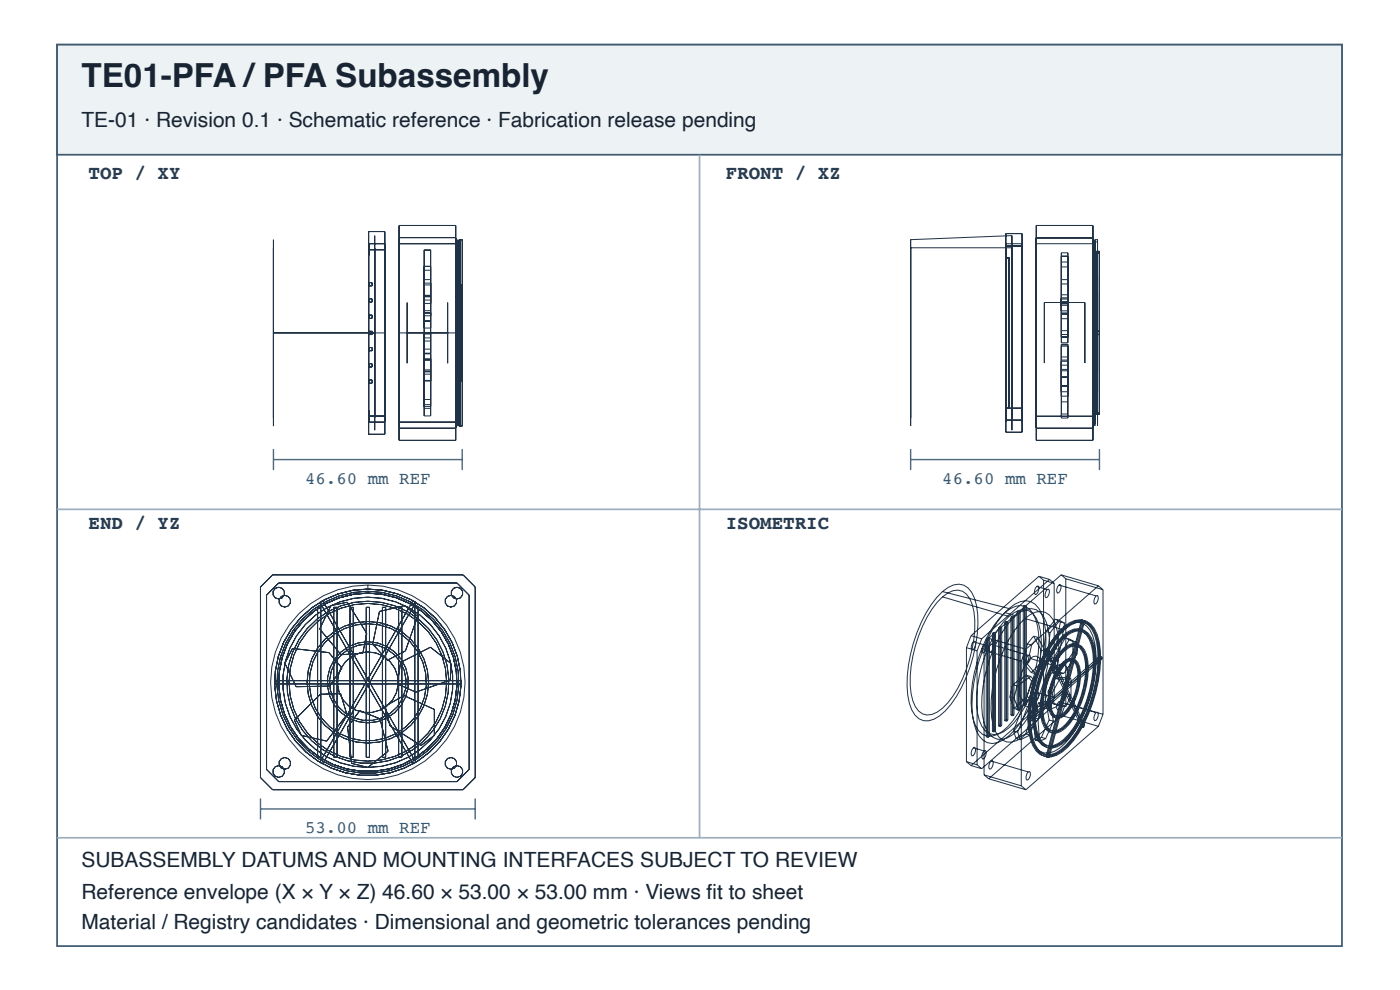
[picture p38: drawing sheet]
<svg xmlns="http://www.w3.org/2000/svg" width="297mm" height="210mm" viewBox="0 0 297 210" stroke-linecap="round" stroke-linejoin="round" font-family="sans-serif">
<defs><g id="words">
<text font-size="7" fill="#182431" x="17.3" y="18.4">TE01-PFA /PFA Subassembly</text>
<g font-size="4.4" fill="#182431">
<text x="17.3" y="26.9">TE-01 · Revision 0.1 · Schematic reference · Fabrication release pending</text>
<text x="17.3" y="183.9">SUBASSEMBLY DATUMS AND MOUNTING INTERFACES SUBJECT TO REVIEW</text>
<text x="17.3" y="190.6">Reference envelope (X × Y × Z) 46.60 × 53.00 × 53.00 mm · Views fi t to sheet</text>
<text x="17.3" y="196.9">Material / Registry candidates · Dimensional and geometric tolerances pending</text>
</g>
<g font-size="4.1" fill="#263d52">
<text x="18.8" y="38">TOP / XY</text>
<text x="154" y="38">FRONT / XZ</text>
<text x="18.8" y="112.1">END / YZ</text>
<text x="154" y="112.1">ISOMETRIC</text>
</g>
<g font-size="3.7" fill="#335b78">
<text x="64.7" y="102.6">46.60 mm REF</text>
<text x="199.9" y="102.6">46.60 mm REF</text>
<text x="64.7" y="176.7">53.00 mm REF</text>
</g>
</g></defs>
<path d="M12.1 9.5h272.6v191.1h-272.6z" fill="none" stroke="#405a70" stroke-width=".37"/>
<path d="M12.1 9.5h272.6v23.3h-272.6z" fill="#edf2f5"/>
<path d="M12.1 9.5h272.6v23.3h-272.6z" fill="none" stroke="#405a70" stroke-width=".37"/>
<path d="M148.4 32.8v144.8M12.1 108h272.6M12.1 177.6h272.6" fill="none" stroke="#9daebc" stroke-width=".37"/>
<g fill="none" stroke="#203246" stroke-width=".21">
<path d="M58 50.8v39.5zM58 52.6v36zM78.2 51.8v2.3zM78.2 51.7v37.8zM78.2 51.7h3.4M78.2 53h3.4M78.2 49.1h3.4v43h-3.4zM78.3 59.9h.6v.7h-.6zM79.5 50v41.2zM79.5 52.6v36zM81.6 51.8v2.3zM81.6 51.7v37.8z"/>
<path d="M84.7 50.5v2.4zM84.7 51.7v37.8zM84.7 47.8h12v45.6h-12zM84.7 50.4h12M84.7 51.7h12M90 53h1.4v35.2h-1.4zM90 59.3h1.4M90 56.5h1.4M90 53.1h1.4M90 57.3h1.4M96.7 50.5v2.4zM96.7 51.7v37.8z"/>
<path d="M97.1 57.7v25.8zM97.1 58.2v24.8zM97.1 53.4v34.4zM97.1 53.9v33.4zM97.1 50.8v39.5zM97.1 51.3v38.6zM97.4 50.8h.7v39.6h-.7zM97.7 57.7v25.8zM97.7 58.2v24.8zM97.7 53.4v34.4zM97.7 53.9v33.4zM97.7 50.8v39.5z"/>
<path d="M97.7 51.3v38.6zM193.2 50.8v39.5zM193.2 52.5v36.1zM193.2 52.5h21.5M213.4 52.1v2.5zM213.4 51.7v37.7zM213.4 51.7h3.4M213.4 49.5h3.4v42.1h-3.4zM213.4 52.1h3.4M214.7 50v41.2zM214.7 52.5v36.1zM214.7 50l-21.5 .8"/>
<path d="M216.8 52.1v2.5zM216.8 51.7v37.7zM219.8 50.4v2.5zM219.8 51.7v37.7zM219.8 47.8h12.1v45.6h-12.1zM219.8 50.4h12.1M219.8 51.7h12.1M225.2 59.3h1.3M225.2 53.6h1.3v19.1h-1.3zM225.2 56.6h1.3M225.2 54.3h1.3M225.2 55.6h1.3"/>
<path d="M231.9 50.4v2.5zM231.9 51.7v37.7zM232.3 57.7v25.8zM232.3 58.2v24.7zM232.3 53.4v34.3zM232.3 53.9v33.4zM232.3 50.8v39.5zM232.3 51.3v38.5zM232.3 50.8h.5M232.3 57.7h.5M232.3 58.2h.5M232.3 53.4h.5"/>
<path d="M232.3 53.9h.5M232.3 51.3h.5M232.6 53.6h.6M232.6 53.3h.6v34.6h-.6zM232.8 57.7v25.8zM232.8 58.2v24.7zM232.8 53.4v34.3zM232.8 53.9v33.4zM232.8 50.8v39.5zM232.8 51.3v38.5zM58 70.6h23.6M78.3 63.4h.6v.6h-.6z"/>
<path d="M78.3 66.8h.6v.7h-.6zM78.3 70.2h.6v.7h-.6zM78.3 73.7h.6v.7h-.6zM78.3 77.1h.6v.7h-.6zM84.7 70.6h12M86.4 64.1v12.9zM90 72.3h1.4M90 74.9h1.4M90 74h1.4M90 66.3h1.4M90 68h1.4M90 66.9h1.4"/>
<path d="M90 65.9h1.4M90 62.9h1.4M90 64.3h1.4M90 60.4h1.4M90 63.6h1.4M90 66.4h1.4M90 62.6h1.4M90 60h1.4M90 62.7h1.4M90 68.1h1.4M90 69.5h1.4M90 71.6h1.4"/>
<path d="M90 70.8h1.4M90 78.4h1.4M90 76.3h1.4M90 76.1h1.4M90 78.8h1.4M90 78.7h1.4M90 76.4h1.4M90 79.3h1.4M90 75h1.4M95 64.1v12.9zM97.1 62v17.1zM97.1 62.5v16.2z"/>
<path d="M97.1 70.6h.6M97.4 60.4h.7M97.4 61h.7M97.7 62v17.1zM97.7 62.5v16.2zM221.6 64.1v12.9zM221.6 64.1h8.6M225.2 70.9h1.3M225.2 63.4h1.3M225.2 76.6h1.3M225.2 73h1.3v15.6h-1.3zM225.2 78.3h1.3"/>
<path d="M225.2 75.7h1.3M225.2 79.8h1.3M225.2 76.3h1.3M225.2 73.4h1.3M225.2 70.1h1.3M225.2 66.6h1.3M225.2 63.1h1.3M225.2 66.3h1.3M225.2 65.9h1.3M225.2 63.9h1.3M225.2 62.5h1.3M225.2 64.4h1.3"/>
<path d="M225.2 60.2h1.3M225.2 64.7h1.3M225.2 67.6h1.3M225.2 64.3h1.3M225.2 71.5h1.3M225.2 71.4h1.3M225.2 73.1h1.3M225.2 78.6h1.3M225.2 77.4h1.3M230.2 64.1v12.9zM232.3 62v17.2zM232.3 62.5v16.1z"/>
<path d="M232.3 62.5h.5M232.3 62h.5M232.6 70.9h.6M232.6 70.2h.6M232.8 62v17.2zM232.8 62.5v16.1zM78.2 87v2.4zM78.2 89.5h3.4M78.2 88.2h3.4M78.3 80.6h.6v.6h-.6zM81.6 87v2.4zM84.7 88.3v2.4z"/>
<path d="M84.7 90.8h12M84.7 89.5h12M90 80.8h1.4M90 86.6h1.4M90 85.8h1.4M90 80.7h1.4M90 86.2h1.4M90 84.7h1.4M96.7 88.3v2.4zM97.4 80.8h.7M97.4 80.2h.7M213.4 86.5v2.5z"/>
<path d="M213.4 89.1h3.4M213.4 86.5h3.4M213.5 86.5v-31.8h.6v31.8M216.8 86.5v2.5zM219.8 88.2v2.5zM219.8 90.8h12.1M219.8 88.2h12.1M225.2 80h1.3M225.2 87.8h1.3M225.2 85.2h1.3M225.2 84h1.3M225.2 81.8h1.3"/>
<path d="M225.2 83.1h1.3M231.9 88.2v2.5zM232.6 87.5h.6M55.3 124.5l2.5-2.6h40.4l2.6 2.6v40.4l-2.6 2.5h-40.4l-2.5-2.5zM59.1 123.6h37.8l2.6 2.6v36.9l-2.6 2.6h-37.8l-2.6-2.6v-36.9zM62 137.5l7.8 .9 2.8 3.2-2.7 3.8-7.1 .2-2.4-5zM67.4 128.8h.7v31.8h-.7zM67.9 127.7l.6-.3 19.7 34.2-.6 .3zM70.2 128.4l3.5-.7 4.1 6.6-.8 4.2-4.6 .3-4.6-5.4zM70.8 128.8h.7v31.8h-.7zM74.3 128.8h.6v31.8h-.6zM77.7 128.8h.7v31.8h-.7z"/>
<path d="M78 124v.9M80.5 129.6l5.4-1.2 2.7 2.3-2.6 7.3-3.8 2-3.1-3.4zM81.1 128.8h.7v31.8h-.7zM84.6 128.8h.7v31.8h-.7zM87.6 127.4l.6 .3-19.7 34.2-.6-.3zM88 128.8h.7v31.8h-.7zM200 125.4a4.4 4.4 0 0 1 4.5-1.3 5.6 5.6 0 0 1 2.7 4.3 29.5 29.5 0 0 1-6.6 22.3 5.4 5.4 0 0 1-4.7 2.1 4.6 4.6 0 0 1-3-3.7 25.9 25.9 0 0 1 1.6-15 23.1 23.1 0 0 1 5.5-8.7zM200 126.5a3.6 3.6 0 0 1 5-.6 8.4 8.4 0 0 1 1.8 5.5 28.2 28.2 0 0 1-5.7 17.6 6 6 0 0 1-4.4 2.6 3.7 3.7 0 0 1-3-3 22.6 22.6 0 0 1 1.2-13.8 21.4 21.4 0 0 1 5.1-8.3zM200 125.4l14.1 3.6M200 126.5l14.1 4.2M205 137.3l2.3 .7M205 137.3v24.2"/>
<path d="M206 134.8l2.3 .6M206 134.8l-1 2.5M206.5 136.1l.3-.1a1.28 1.28 0 0 1-.6 1.8 1.41 1.41 0 0 1 .3-1.7zM206.5 136.1l2.3 .6M207.3 138v24.1M208.3 135.4l-1 2.6M208.8 136.7l.2-.1a1.28 1.28 0 0 1-.5 1.8 1.41 1.41 0 0 1 .3-1.7zM208.8 137.9l7.9 2.3M208.8 137.9v26.4M209.2 135.4l.4 .1M209.2 135.4v20.8M209.5 135.2l-.3 .2"/>
<path d="M209.5 135.2v20.8M209.5 135.2l.4 .1M209.6 135.5v20.8M209.8 135.3l7.8 2.3M209.8 135.3l-1 2.6M209.9 135.3l-.3 .2M209.9 135.3v20.8M210.2 136.6l.3-.1a1.28 1.28 0 0 1-.5 1.8 1.41 1.41 0 0 1 .2-1.7zM210.2 136.6l7.9 2.3M210.5 134.3l.4 .1M210.5 134.3v20.8M210.8 134l-.3 .3"/>
<path d="M210.8 134v20.8M210.8 134l.4 .2M210.9 134.4v20.8M211.2 134.2l-.3 .2M211.2 134.2v20.8M211.9 133.1v20.8M211.9 133.1l.3 .1M212.1 132.9l-.2 .2M212.1 132.9v20.8M212.1 132.9l.4 .1M212.2 133.2v20.8M212.5 133l-.3 .2"/>
<path d="M212.5 133v20.8M213.2 132v20.8M213.2 132l.4 .1M213.2 129.9a3.9 3.9 0 0 1 5.2-.8 8.1 8.1 0 0 1 2 5.4 29.8 29.8 0 0 1-5.5 18.2 7.8 7.8 0 0 1-4.5 3.4 3.2 3.2 0 0 1-3.4-2.2 18.9 18.9 0 0 1-.3-11.3 25.9 25.9 0 0 1 6.5-12.7zM213.2 129.9l2.3 .6M213.4 131.8l-.2 .2M213.4 131.8v20.8M213.4 131.8l.4 .1M213.6 132.1v20.8M213.8 131.9l-.2 .2M213.8 131.9v20.8M214.1 129a4.7 4.7 0 0 1 4.6-1.5 5.4 5.4 0 0 1 2.8 4.3 30.5 30.5 0 0 1-3.9 19.6 15.2 15.2 0 0 1-4.8 5.5 3.5 3.5 0 0 1-5.1-.9 12.2 12.2 0 0 1-1.5-6.6 32.4 32.4 0 0 1 6.6-19.2z"/>
<path d="M214.1 130.7a3.6 3.6 0 0 1 5-.6 8.4 8.4 0 0 1 1.8 5.4 28.2 28.2 0 0 1-5.7 17.7 6 6 0 0 1-4.4 2.5 3.7 3.7 0 0 1-3-3 22.6 22.6 0 0 1 1.2-13.8 21.4 21.4 0 0 1 5.1-8.2zM214.5 130.8v20.8M214.5 130.8l.4 .2M214.7 130.6l-.2 .2M214.7 130.6v20.8M214.7 130.6l.4 .1M214.9 131v20.8M215.1 130.7l-.2 .3M215.1 130.7v20.8M215.5 130.5a4.2 4.2 0 0 1 4.3-1.3 5.3 5.3 0 0 1 2.6 4.2 28.2 28.2 0 0 1-6.4 21.3 5.1 5.1 0 0 1-4.4 2 4.4 4.4 0 0 1-2.9-3.5 26.9 26.9 0 0 1 2.4-16.4 19 19 0 0 1 4.4-6.3zM215.8 129.7v20.8M215.8 129.7l.4 .1"/>
<path d="M216 129.5l-.2 .2M216 129.5v20.8M216 129.5l.4 .1M216.2 129.8v20.8M216.4 129.6l-.2 .2M216.4 129.6v20.8M217.1 128.6v20.8M217.1 128.6l.4 .1M217.4 128.3l-.3 .3M217.4 128.3v20.8M217.4 128.3l.3 .1M217.4 131.1a4.2 4.2 0 0 1 4.4-1.3 5.3 5.3 0 0 1 2.6 4.2 28.2 28.2 0 0 1-6.4 21.3 5.1 5.1 0 0 1-4.4 2 4.4 4.4 0 0 1-2.9-3.5 26.9 26.9 0 0 1 2.4-16.4 19 19 0 0 1 4.3-6.3z"/>
<path d="M217.4 131.1l7.9 2.3M217.5 128.7v20.8M217.6 137.6l-.9 2.6M217.7 128.4l-.2 .3M217.7 128.4v20.8M218 136.5l.9 .3M218 136.5l-1 4M218.1 138.9l.3-.1a1.28 1.28 0 0 1-.5 1.8 1.41 1.41 0 0 1 .2-1.7zM218.6 139.6l.6-.4 .6-.1 .6 .3a4.7 4.7 0 0 1 .5 3.8 8.5 8.5 0 0 1-2.7 5.1l-.6 .2-.6-.1a3.5 3.5 0 0 1-.8-3.3 9.5 9.5 0 0 1 2.4-5.5zM218.6 139.6l5.6 1.7M218.9 136.8l-.9 4M219.3 134.9l.9 .2"/>
<path d="M219.3 134.9l1.5 2.9M219.3 134.9l-1.3 1.6M219.9 124.3l.3-.1a1.28 1.28 0 0 1-.6 1.8 1.41 1.41 0 0 1 .3-1.7zM219.9 124.3l2.3 .7M220.2 135.1l1.6 3M220.2 135.1l-1.3 1.7M220.4 122.2l2.3 .6M220.4 122.2l-14.4 12.6M220.4 122.2l1 .8M220.8 137.8l1 .3M220.8 137.8l-.3 3M221.3 138.9l.9 .3"/>
<path d="M221.3 138.9l1.2 1.2M221.4 123v24.2M221.4 123l2.2 .7M221.8 138.1l-.4 3M221.9 133.9l.9 .2M221.9 133.9l-.6 5M221.9 138.3l7.5 15.8M221.9 138.3l.5 .1M222.1 137.8l-.2 .5M222.1 137.8l7.6 15.8M222.1 137.8l.5 .2M222.2 125l.3-.1a1.28 1.28 0 0 1-.6 1.8 1.41 1.41 0 0 1 .3-1.7z"/>
<path d="M222.2 139.2l1.2 1.1M222.4 138.4l7.5 15.8M222.6 138l-.2 .4M222.6 138l7.5 15.8M222.7 122.8l-14.4 12.6M222.7 122.8l.9 .9M222.8 134.1l-.6 5.1M223.6 139.4l.9 .3M223.6 139.4l-.3 3.3M223.6 123.7v24.1M223.9 131.3l.9 .2M223.9 131.3l1.1 .6"/>
<path d="M223.9 131.3l-2 2.6M224 137.5l.9 .3M224 137.5l-1.5 2.6M224.5 139.7l-.3 3.2M224.6 124l.3-.1a1.28 1.28 0 0 1-.5 1.8 1.41 1.41 0 0 1 .2-1.7zM224.6 124l7.9 2.3M224.8 131.5l1.1 .6M224.8 131.5l-2 2.6M224.9 137.8l-1.5 2.5M225 131.9l.9 .2M225 131.9l-1 5.6M225.1 121.9l7.9 2.3"/>
<path d="M225.1 121.9l-15.3 13.4M225.1 121.9l1 .8M225.3 133.4a3.9 3.9 0 0 1 5.2-.7 8.1 8.1 0 0 1 2 5.4 29.7 29.7 0 0 1-5.4 18.2 7.8 7.8 0 0 1-4.6 3.4 3.2 3.2 0 0 1-3.4-2.3 18.9 18.9 0 0 1-.3-11.2 25.8 25.8 0 0 1 6.5-12.8zM225.6 137.5a2.46 2.46 0 0 1 4.1 .1 13.4 13.4 0 0 1 0 9.4 13.7 13.7 0 0 1-5.1 8 2.13 2.13 0 0 1-3.1-.9 13.4 13.4 0 0 1 0-9.3 16.7 16.7 0 0 1 4.1-7.3zM225.6 137.8a2.36 2.36 0 0 1 4 .3 13.8 13.8 0 0 1-.3 9.5 14.4 14.4 0 0 1-4.2 6.8 2.25 2.25 0 0 1-3.7-1.2 16.4 16.4 0 0 1 1.5-11.6l1.8-2.8zM225.6 134.7a3.4 3.4 0 0 1 4.9-.5 8.6 8.6 0 0 1 1.6 5.5 26.4 26.4 0 0 1-5.9 16.9 4.5 4.5 0 0 1-4.3 1.8 4.5 4.5 0 0 1-2.6-3.7 25.9 25.9 0 0 1 5.2-18.9zM225.6 135a3.3 3.3 0 0 1 4.9-.4 9.1 9.1 0 0 1 1.5 5.7 26.2 26.2 0 0 1-5.3 15.4 5.4 5.4 0 0 1-4.3 2.4 3.8 3.8 0 0 1-2.8-3.2 24.7 24.7 0 0 1 3.8-17.4l1.1-1.4zM225.6 133a4.4 4.4 0 0 1 4.5-1.4 5.6 5.6 0 0 1 2.7 4.4 29.9 29.9 0 0 1-4.2 19.2 12.2 12.2 0 0 1-4.8 4.8 3.3 3.3 0 0 1-4.7-1.9 19.7 19.7 0 0 1-.3-11.8 28.9 28.9 0 0 1 5.6-12.1zM225.6 133.3a4.3 4.3 0 0 1 4.4-1.4 5.4 5.4 0 0 1 2.7 4.3 28.8 28.8 0 0 1-6.5 21.8 5.2 5.2 0 0 1-4.5 2 4.4 4.4 0 0 1-3-3.6 25.3 25.3 0 0 1 1.6-14.6 22.6 22.6 0 0 1 5.3-8.5zM225.6 137.5l.4 .1M225.6 137.8l.4 .1M225.6 134.7l.4 .1"/>
<path d="M225.6 135l.4 .1M225.6 133l.4 .1M225.6 133.3l.4 .1M225.9 132.1l-1 5.7M226 137.6a2.46 2.46 0 0 1 4.1 .2 13.4 13.4 0 0 1 0 9.3 13.7 13.7 0 0 1-5.1 8 2.13 2.13 0 0 1-3.1-.8 13.4 13.4 0 0 1 0-9.4 16.7 16.7 0 0 1 4.1-7.3zM226 137.9a2.36 2.36 0 0 1 4 .3 13.8 13.8 0 0 1-.3 9.5 14.4 14.4 0 0 1-4.2 6.8 2.25 2.25 0 0 1-3.8-1.2 16.4 16.4 0 0 1 1.6-11.6l1.7-2.8zM226 134.8a3.4 3.4 0 0 1 4.9-.5 8.6 8.6 0 0 1 1.6 5.5 26.4 26.4 0 0 1-6 16.9 4.5 4.5 0 0 1-4.2 1.8 4.5 4.5 0 0 1-2.6-3.7 25.9 25.9 0 0 1 5.2-18.9zM226 135.1a3.3 3.3 0 0 1 4.8-.4 9.1 9.1 0 0 1 1.5 5.7 26.2 26.2 0 0 1-5.2 15.4 5.4 5.4 0 0 1-4.3 2.5 3.8 3.8 0 0 1-2.8-3.3 24.7 24.7 0 0 1 3.8-17.4l1.1-1.4zM226 133.1a4.4 4.4 0 0 1 4.5-1.4 5.6 5.6 0 0 1 2.7 4.4 29.5 29.5 0 0 1-6.6 22.3 5.4 5.4 0 0 1-4.7 2 4.6 4.6 0 0 1-3-3.7 25.9 25.9 0 0 1 1.6-14.9 23.1 23.1 0 0 1 5.5-8.7zM226 133.4a4.3 4.3 0 0 1 4.4-1.3 5.4 5.4 0 0 1 2.6 4.2 28.8 28.8 0 0 1-6.4 21.8 5.2 5.2 0 0 1-4.6 2 4.4 4.4 0 0 1-2.9-3.6 25.3 25.3 0 0 1 1.6-14.6 22.6 22.6 0 0 1 5.3-8.5zM226 135.2l.9 .3M226 135.2l1.6 .8"/>
<path d="M226 135.2l-2.4 4.2M226.1 122.7v26.4M226.1 122.7l7.9 2.3M226.9 135.5l1.6 .8M226.9 135.5l-2.4 4.2M227.6 138.4l.9 .2M227.6 138.4l-2.8 4.1M227.6 136l.9 .3M227.6 136v2.4M228.5 138.6l-2.8 4.2M228.5 136.3v2.3M229.4 131.4l-7.5 29"/>
<path d="M229.4 131.4l.3 .1M229.4 131.4l.5 .2M229.7 131.5l-7.6 28.9M229.7 131.5l.4 .1M229.9 131.6l-7.5 29M229.9 131.6h.2M230.1 131.6l-7.5 29M232.5 126.3h.3a1.28 1.28 0 0 1-.5 1.8 1.42 1.42 0 0 1 .2-1.8zM233 124.2l-15.4 13.4M233 124.2l1 .8M233.3 139.1l-15 13.2M233.3 139.1v.5"/>
<path d="M233.3 139.6l-15 13.2M233.3 139.6l.5 .1M233.3 139.1l.5 .2M233.8 139.3l-15.1 13.1M233.8 139.3v.4M233.8 139.7l-15.1 13.2M234 125v26.4M58.3 144.3h39.5v.7h-39.5zM62.5 152.7l5.5-5.5 4.3-.1 1.3 4.4-4.3 5.6-5.4-1.2zM76.3 150.7l4.3 1.7 1.7 6.9-4.3 3.4-3.4-.9-.9-7.7zM81.7 149.7l4-2.2 6.4 2.9v5.5l-2.8 2.2-6.5-4.2zM85 140.4l6.3-3.2 4.3 3.4v3.6l-7.4 2.5-3.9-1.7z"/>
<path d="M206.5 158.5l.3-.1a1.28 1.28 0 0 1-.6 1.9 1.41 1.41 0 0 1 .3-1.8zM206.5 158.5l2.3 .7M208.8 159.2l.2-.1a1.28 1.28 0 0 1-.5 1.8 1.41 1.41 0 0 1 .3-1.7zM209.2 156.2l.4 .1M209.5 156l-.3 .2M209.5 156l.4 .1M209.9 156.1l-.3 .2M210.5 155.1l.4 .1M210.8 154.8l-.3 .3M210.8 154.8l.4 .2M211.2 155l-.3 .2M211.9 153.9l.3 .1"/>
<path d="M212.1 153.7l-.2 .2M212.1 153.7l.4 .1M212.5 153.8l-.3 .2M213.2 152.8l.4 .1M213.4 152.6l-.2 .2M213.4 152.6l.4 .1M213.8 152.7l-.2 .2M214.2 147.8l.9 .2M214.2 147.8l1 2.4M214.5 151.6l.4 .2M214.7 151.4l-.2 .2M214.7 151.4l.4 .1"/>
<path d="M214.8 145.2l1 .2M214.8 145.2l-.6 2.6M215 155l.9 .2M215 155l.6 1.6M215.1 151.5l-.2 .3M215.1 148l1 2.5M215.2 150.2l.9 .3M215.6 156.6l.9 .2M215.8 145.4l-.7 2.6M215.8 150.5l.4 .1M215.9 155.2l.6 1.6M216 150.3l-.2 .2"/>
<path d="M216 150.3l.4 .1M216.4 150.4l-.2 .2M216.7 140.2v26.4M217 140.5l1 .3M217 140.5l1.8 2.1M217.1 149.4l.4 .1M217.1 149.5l.9 .3M217.1 149.5l-2.1 5.5M217.4 149.1l-.3 .3M217.4 149.1l.3 .1M217.6 155.6l.9 .3M217.6 155.6l-2 1"/>
<path d="M217.7 149.2l-.2 .3M217.8 143.2l.9 .2M217.8 143.2l1 1.2M217.8 143.2l-3 2M217.8 147.7l1.8 .6M217.8 147.7l-2.6 2.5M218 140.8l1.7 2.1M218 149.8l-2.1 5.4M218.3 152.3v.5M218.3 152.8l.4 .1M218.3 152.3l.4 .1M218.5 155.9l-2 .9"/>
<path d="M218.7 143.4l1.1 1.2M218.7 143.4l-2.9 2M218.7 152.4v.5M218.7 148l-1.6 1.5M218.7 148l.5 2.5M218.7 148l-2.6 2.5M218.8 142.6l.9 .3M218.8 144.4l1 .2M218.8 144.4l-1 3.3M219.2 150.5l.9 .2M219.2 150.5l-1.6 5.1M219.3 152.1l.9 .3"/>
<path d="M219.3 152.1l.3 4.8M219.6 156.9l.9 .3M219.6 148.3l-1.6 1.5M219.6 148.3l.5 2.4M219.8 144.6l-1.1 3.4M219.9 146.8l.3-.1a1.28 1.28 0 0 1-.6 1.8 1.41 1.41 0 0 1 .3-1.7zM219.9 146.8l2.3 .7M220.1 150.7l-1.6 5.2M220.2 152.4l.3 4.8M220.3 149l.9 .3M220.3 149l-1 3.1M220.4 149.7l-14.4 12.6"/>
<path d="M220.4 149.7l2.3 .7M220.5 140.8l.9 .3M220.5 140.8l-1.7 1.8M220.9 156.3l.9 .3M220.9 156.3l-1.3 .6M221.2 149.3l-1 3.1M221.4 147.2l-1 2.5M221.4 147.2l2.2 .6M221.4 141.1l-1.7 1.8M221.8 156.6l-1.3 .6M221.9 148.7l.9 .3M221.9 148.7l.7 3.9"/>
<path d="M221.9 148.7l-1.6 .3M222.2 147.5l.3-.1a1.28 1.28 0 0 1-.6 1.8 1.41 1.41 0 0 1 .3-1.7zM222.3 146.6l.9 .3M222.3 146.6l.4 2.4M222.5 140.1l.9 .2M222.6 152.6l.9 .3M222.6 152.6l-1.7 3.7M222.7 150.4l-14.4 12.6M222.7 149l.9 .3M222.7 149l2.5 .5M222.8 149l.7 3.9M222.8 149l-1.6 .3"/>
<path d="M223.2 146.9l.4 2.4M223.3 142.7l.9 .2M223.5 152.9l-1.7 3.7M223.6 149.3l2.5 .5M223.6 147.8l-.9 2.6M223.9 143.8l.9 .3M223.9 143.8l-1.6 2.8M224.2 141.3l.7-.5h.6l.5 .2a4.7 4.7 0 0 1 .5 3.9 8.5 8.5 0 0 1-2.6 5.1l-.7 .2-.5-.1a3.5 3.5 0 0 1-.9-3.4 9.5 9.5 0 0 1 2.4-5.4zM224.6 148.8l.3-.1a1.28 1.28 0 0 1-.5 1.8 1.41 1.41 0 0 1 .2-1.7zM224.6 148.8l7.9 2.3M224.8 144.1l-1.6 2.8M224.8 142.5l.9 .3"/>
<path d="M224.8 142.5l-1.5 .2M225.1 151.7l-15.3 13.4M225.1 151.7l7.9 2.3M225.2 149.5l.9 .3M225.6 140.3l.8-.5 .7-.2 .7 .2a4.4 4.4 0 0 1 1.1 3.9 12.5 12.5 0 0 1-3.3 7.8l-.8 .5-.7 .2-.7-.2a4.4 4.4 0 0 1-1-3.9 12.5 12.5 0 0 1 3.2-7.8zM225.6 140.6l.8-.5 .7-.2 .6 .3a4.7 4.7 0 0 1 .9 4 10.9 10.9 0 0 1-3.4 7.3l-.7 .3h-.7a3.5 3.5 0 0 1-1.3-3.5 11.9 11.9 0 0 1 3.1-7.7zM225.6 140.3l.4 .1M225.6 140.6l.4 .1M225.7 142.8l-1.5 .1M226 140.4l.8-.5 .7-.2 .6 .2a4.4 4.4 0 0 1 1.1 3.9 12.5 12.5 0 0 1-3.2 7.8l-.8 .5-.7 .2-.7-.2a4.4 4.4 0 0 1-1.1-3.9 12.5 12.5 0 0 1 3.3-7.8zM226 140.7l.7-.5 .8-.2 .6 .3a4.7 4.7 0 0 1 .9 4 10.9 10.9 0 0 1-3.4 7.3l-.8 .3h-.6a3.5 3.5 0 0 1-1.3-3.5 11.9 11.9 0 0 1 3.1-7.7zM226.1 149.1l-1 2.6"/>
<path d="M226.1 149.1l7.9 2.3M226.3 143.6l.9 .3M226.3 143.6v3.6M226.3 143.6l-2.4 .2M226.3 147.2l.9 .3M226.3 147.2l-1.1 2.3M227.2 143.9v3.6M227.2 143.9l-2.4 .2M227.2 147.5l-1.1 2.3M229.4 154.1l.5 .1M229.7 153.6l-.3 .5M229.7 153.6l.4 .2"/>
<path d="M230.1 153.8l-.2 .4M232.5 151.1l.3-.1a1.28 1.28 0 0 1-.5 1.8 1.42 1.42 0 0 1 .2-1.7zM233 154l-15.4 13.4M234 151.4l-1 2.6M205 161.5l2.3 .6M205 161.5l1 .8M206 162.3l2.3 .7M207.3 162.1l1 .9M208.8 164.3l7.9 2.3M208.8 164.3l1 .8M209.8 165.1l7.8 2.3M210.2 161.3l.3-.1a1.28 1.28 0 0 1-.5 1.9 1.42 1.42 0 0 1 .2-1.8z"/>
<path d="M210.2 161.3l7.9 2.4M216.7 166.6l.9 .8M218.1 163.7l.3-.1a1.28 1.28 0 0 1-.5 1.8 1.41 1.41 0 0 1 .2-1.7zM221.9 160.4h.2M221.9 160.4l.5 .2M222.1 160.4l.5 .2M222.4 160.6h.2"/>
<circle cx="59.1" cy="125.7" r="1.25"/>
<circle cx="60.4" cy="127.5" r="1.25"/>
<circle cx="95.7" cy="127.5" r="1.25"/>
<circle cx="96.9" cy="125.7" r="1.25"/>
<circle cx="78" cy="144.7" r="8.1"/>
<circle cx="78" cy="144.7" r="6.4"/>
<circle cx="78" cy="144.7" r="18"/>
<circle cx="78" cy="144.7" r="20.6"/>
<circle cx="78" cy="144.7" r="17.2"/>
<circle cx="78" cy="144.7" r="19.8"/>
<circle cx="78" cy="144.7" r="19.3"/>
<circle cx="78" cy="144.7" r="18.9"/>
<circle cx="78" cy="144.7" r="16.7"/>
<circle cx="78" cy="144.7" r="12.4"/>
<circle cx="78" cy="144.7" r="8.6"/>
<circle cx="78" cy="144.7" r="12.9"/>
<circle cx="59.1" cy="163.6" r="1.25"/>
<circle cx="60.4" cy="161.8" r="1.25"/>
<circle cx="95.7" cy="161.8" r="1.25"/>
<circle cx="96.9" cy="163.6" r="1.25"/>
</g>
<path d="M58 95.2v4.5M58 97.4h40.1M98.1 95.2v4.5M193.2 97.4h40M193.2 95.2v4.5M233.2 95.2v4.5M55.3 169.3v4.4M55.3 171.5h45.5M100.8 169.3v4.4" fill="none" stroke="#466b86" stroke-width=".3"/>
<use href="#words"/>
</svg>
